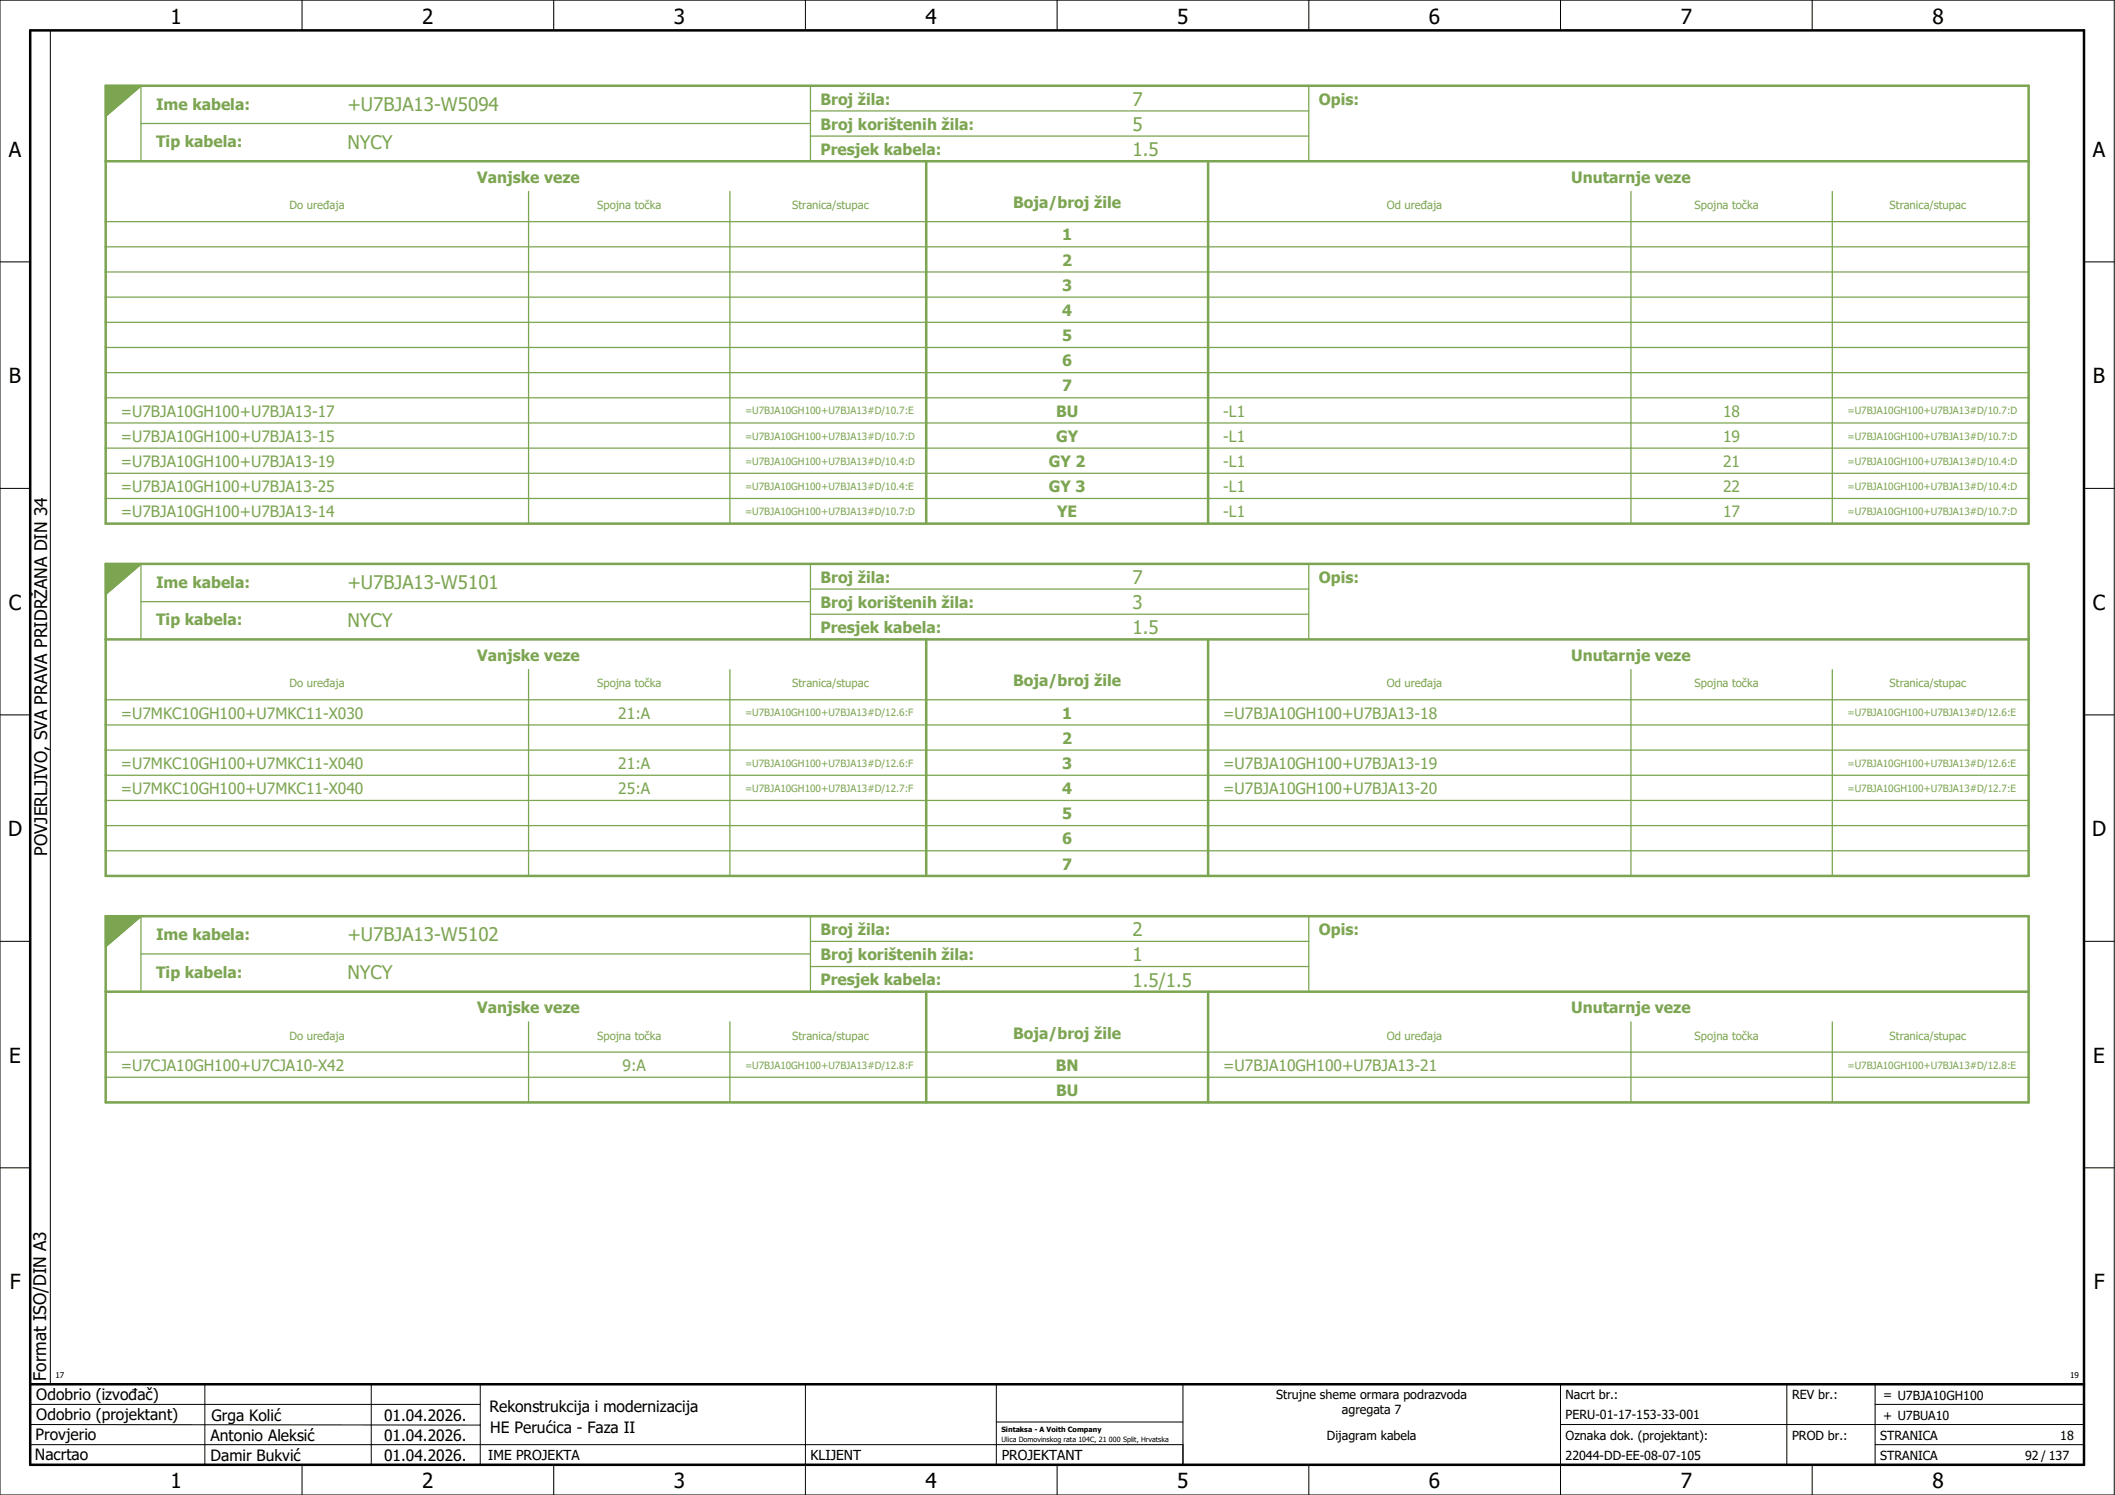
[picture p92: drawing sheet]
<svg xmlns="http://www.w3.org/2000/svg" width="420mm" height="297mm" viewBox="0 0 420 297" stroke-linecap="round" stroke-linejoin="round" font-family="sans-serif">
<defs><g id="words">
<g font-size="4.1">
<text x="33.9" y="4.7">1</text>
<text x="83.9" y="4.7">2</text>
<text x="133.9" y="4.7">3</text>
<text x="183.9" y="4.7">4</text>
<text x="233.9" y="4.7">5</text>
<text x="283.9" y="4.7">6</text>
<text x="333.9" y="4.7">7</text>
<text x="383.9" y="4.7">8</text>
<text x="1.8" y="31.2">A</text>
<text x="415.8" y="31.2">A</text>
<text x="1.8" y="76.2">B</text>
<text x="415.8" y="76.2">B</text>
<text x="1.8" y="121.2">C</text>
<text x="415.8" y="121.2">C</text>
<text x="1.6" y="166.2">D</text>
<text x="415.6" y="166.2">D</text>
<text x="1.8" y="211.2">E</text>
<text x="415.8" y="211.2">E</text>
<text x="1.9" y="256.2">F</text>
<text x="415.9" y="256.2">F</text>
<text x="33.9" y="295.7">1</text>
<text x="83.9" y="295.7">2</text>
<text x="133.9" y="295.7">3</text>
<text x="183.9" y="295.7">4</text>
<text x="233.9" y="295.7">5</text>
<text x="283.9" y="295.7">6</text>
<text x="333.9" y="295.7">7</text>
<text x="383.9" y="295.7">8</text>
</g>
<g font-size="3.7" fill="#7ca552">
<text x="69" y="22">+U7BJA13-W5094</text>
<text x="225" y="21">7</text>
<text x="69" y="29.5">NYCY</text>
<text x="225" y="26">5</text>
<text x="225" y="31">1.5</text>
<text x="69" y="117">+U7BJA13-W5101</text>
<text x="225" y="116">7</text>
<text x="69" y="124.5">NYCY</text>
<text x="225" y="121">3</text>
<text x="225" y="126">1.5</text>
<text x="69" y="187">+U7BJA13-W5102</text>
<text x="225" y="186">2</text>
<text x="225" y="191">1</text>
<text x="69" y="194.5">NYCY</text>
<text x="225" y="196">1.5/1.5</text>
</g>
<g font-size="3.4">
<text x="9.4" y="170" transform="rotate(-90 9.4 170)">POVJERLJIVO, SVA PRAVA PRIDRŽANA DIN 34</text>
<text x="9.2" y="274.3" transform="rotate(-90 9.2 274.3)">Format ISO/DIN A3</text>
</g>
<g font-size="3.1" fill="#7ca552">
<text x="31" y="21.8">Ime kabela:</text>
<text x="163" y="20.8">Broj žila:</text>
<text x="262" y="20.8">Opis:</text>
<text x="31" y="29.3">Tip kabela:</text>
<text x="163" y="25.8">Broj korištenih žila:</text>
<text x="163" y="30.8">Presjek kabela:</text>
<text x="94.8" y="36.3">Vanjske veze</text>
<text x="201.3" y="41.4">Boja/broj žile</text>
<text x="312.1" y="36.3">Unutarnje veze</text>
<text x="211" y="47.8">1</text>
<text x="211" y="52.8">2</text>
<text x="211" y="57.8">3</text>
<text x="211" y="62.8">4</text>
<text x="211" y="67.8">5</text>
<text x="211" y="72.8">6</text>
<text x="211" y="77.8">7</text>
<text x="24" y="82.8">=U7BJA10GH100+U7BJA13-17</text>
<text x="209.8" y="82.8">BU</text>
<text x="243" y="82.8">-L1</text>
<text x="342.3" y="82.8">18</text>
<text x="24" y="87.8">=U7BJA10GH100+U7BJA13-15</text>
<text x="209.8" y="87.8">GY</text>
<text x="243" y="87.8">-L1</text>
<text x="342.3" y="87.8">19</text>
<text x="24" y="92.8">=U7BJA10GH100+U7BJA13-19</text>
<text x="208.4" y="92.8">GY 2</text>
<text x="243" y="92.8">-L1</text>
<text x="342.3" y="92.8">21</text>
<text x="24" y="97.8">=U7BJA10GH100+U7BJA13-25</text>
<text x="208.4" y="97.8">GY 3</text>
<text x="243" y="97.8">-L1</text>
<text x="342.3" y="97.8">22</text>
<text x="24" y="102.8">=U7BJA10GH100+U7BJA13-14</text>
<text x="210" y="102.8">YE</text>
<text x="243" y="102.8">-L1</text>
<text x="342.3" y="102.8">17</text>
<text x="31" y="116.8">Ime kabela:</text>
<text x="163" y="115.8">Broj žila:</text>
<text x="262" y="115.8">Opis:</text>
<text x="31" y="124.3">Tip kabela:</text>
<text x="163" y="120.8">Broj korištenih žila:</text>
<text x="163" y="125.8">Presjek kabela:</text>
<text x="94.8" y="131.3">Vanjske veze</text>
<text x="312.1" y="131.3">Unutarnje veze</text>
<text x="201.3" y="136.4">Boja/broj žile</text>
<text x="24" y="142.8">=U7MKC10GH100+U7MKC11-X030</text>
<text x="122.8" y="142.8">21:A</text>
<text x="211" y="142.8">1</text>
<text x="243" y="142.8">=U7BJA10GH100+U7BJA13-18</text>
<text x="211" y="147.8">2</text>
<text x="24" y="152.8">=U7MKC10GH100+U7MKC11-X040</text>
<text x="122.8" y="152.8">21:A</text>
<text x="211" y="152.8">3</text>
<text x="243" y="152.8">=U7BJA10GH100+U7BJA13-19</text>
<text x="24" y="157.8">=U7MKC10GH100+U7MKC11-X040</text>
<text x="122.8" y="157.8">25:A</text>
<text x="211" y="157.8">4</text>
<text x="243" y="157.8">=U7BJA10GH100+U7BJA13-20</text>
<text x="211" y="162.8">5</text>
<text x="211" y="167.8">6</text>
<text x="211" y="172.8">7</text>
<text x="163" y="185.8">Broj žila:</text>
<text x="262" y="185.8">Opis:</text>
<text x="31" y="186.8">Ime kabela:</text>
<text x="163" y="190.8">Broj korištenih žila:</text>
<text x="31" y="194.3">Tip kabela:</text>
<text x="163" y="195.8">Presjek kabela:</text>
<text x="94.8" y="201.3">Vanjske veze</text>
<text x="312.1" y="201.3">Unutarnje veze</text>
<text x="201.3" y="206.4">Boja/broj žile</text>
<text x="24" y="212.8">=U7CJA10GH100+U7CJA10-X42</text>
<text x="123.7" y="212.8">9:A</text>
<text x="209.7" y="212.8">BN</text>
<text x="243" y="212.8">=U7BJA10GH100+U7BJA13-21</text>
<text x="209.8" y="217.8">BU</text>
</g>
<g font-size="3.1">
<text x="7.2" y="278.1">Odobrio (izvođač)</text>
<text x="97.2" y="280.5">Rekonstrukcija i modernizacija</text>
<text x="7.1" y="286.1">Provjerio</text>
<text x="7.2" y="282.1">Odobrio (projektant)</text>
<text x="41.8" y="286.2">Antonio Aleksić</text>
<text x="42" y="282.3">Grga Kolić</text>
<text x="76.3" y="282.3">01.04.2026.</text>
<text x="76.3" y="286.3">01.04.2026.</text>
<text x="97.4" y="284.8">HE Perućica - Faza II</text>
<text x="6.9" y="290">Nacrtao</text>
<text x="41.8" y="290.3">Damir Bukvić</text>
<text x="76.3" y="290.3">01.04.2026.</text>
</g>
<g font-size="2.7">
<text x="97" y="290.1">IME PROJEKTA</text>
<text x="161" y="290.1">KLIJENT</text>
<text x="199" y="290.1">PROJEKTANT</text>
</g>
<g font-size="2.5">
<text x="253.5" y="278">Strujne sheme ormara podrazvoda</text>
<text x="266.6" y="281">agregata 7</text>
<text x="311" y="278">Nacrt br.:</text>
<text x="356" y="278">REV br.:</text>
<text x="374.1" y="278">= U7BJA10GH100</text>
<text x="263.6" y="286">Dijagram kabela</text>
<text x="311" y="286">Oznaka dok. (projektant):</text>
<text x="311" y="282">PERU-01-17-153-33-001</text>
<text x="356" y="286">PROD br.:</text>
<text x="373.5" y="286">STRANICA</text>
<text x="374.1" y="282.1">+ U7BUA10</text>
<text x="409.3" y="286">18</text>
<text x="311" y="290">22044-DD-EE-08-07-105</text>
<text x="373.5" y="290">STRANICA</text>
<text x="402.3" y="290">92 / 137</text>
</g>
<g font-size="2.2" fill="#7ca552">
<text x="57.5" y="41.6">Do uređaja</text>
<text x="118.6" y="41.6">Spojna točka</text>
<text x="157.4" y="41.6">Stranica/stupac</text>
<text x="275.5" y="41.6">Od uređaja</text>
<text x="336.6" y="41.6">Spojna točka</text>
<text x="375.4" y="41.6">Stranica/stupac</text>
<text x="57.5" y="136.6">Do uređaja</text>
<text x="118.6" y="136.6">Spojna točka</text>
<text x="157.4" y="136.6">Stranica/stupac</text>
<text x="275.5" y="136.6">Od uređaja</text>
<text x="336.6" y="136.6">Spojna točka</text>
<text x="375.4" y="136.6">Stranica/stupac</text>
<text x="57.5" y="206.6">Do uređaja</text>
<text x="118.6" y="206.6">Spojna točka</text>
<text x="157.4" y="206.6">Stranica/stupac</text>
<text x="275.5" y="206.6">Od uređaja</text>
<text x="336.6" y="206.6">Spojna točka</text>
<text x="375.4" y="206.6">Stranica/stupac</text>
</g>
<g font-size="2" fill="#7ca552">
<text x="148" y="82.3">=U7BJA10GH100+U7BJA13#D/10.7:E</text>
<text x="367" y="82.3">=U7BJA10GH100+U7BJA13#D/10.7:D</text>
<text x="148" y="87.3">=U7BJA10GH100+U7BJA13#D/10.7:D</text>
<text x="367" y="87.3">=U7BJA10GH100+U7BJA13#D/10.7:D</text>
<text x="148" y="92.3">=U7BJA10GH100+U7BJA13#D/10.4:D</text>
<text x="367" y="92.3">=U7BJA10GH100+U7BJA13#D/10.4:D</text>
<text x="148" y="97.3">=U7BJA10GH100+U7BJA13#D/10.4:E</text>
<text x="367" y="97.3">=U7BJA10GH100+U7BJA13#D/10.4:D</text>
<text x="148" y="102.3">=U7BJA10GH100+U7BJA13#D/10.7:D</text>
<text x="367" y="102.3">=U7BJA10GH100+U7BJA13#D/10.7:D</text>
<text x="148" y="142.3">=U7BJA10GH100+U7BJA13#D/12.6:F</text>
<text x="367" y="142.3">=U7BJA10GH100+U7BJA13#D/12.6:E</text>
<text x="148" y="152.3">=U7BJA10GH100+U7BJA13#D/12.6:F</text>
<text x="367" y="152.3">=U7BJA10GH100+U7BJA13#D/12.6:E</text>
<text x="148" y="157.3">=U7BJA10GH100+U7BJA13#D/12.7:F</text>
<text x="367" y="157.3">=U7BJA10GH100+U7BJA13#D/12.7:E</text>
<text x="148" y="212.3">=U7BJA10GH100+U7BJA13#D/12.8:F</text>
<text x="367" y="212.3">=U7BJA10GH100+U7BJA13#D/12.8:E</text>
</g>
<g font-size="1.6">
<text x="11" y="273.7">17</text>
<text x="411.2" y="273.7">19</text>
</g>
<g font-size="1.4">
<text x="198.9" y="284.4">Sintaksa - A Voith Company</text>
<text x="198.9" y="286.4">Ulica Domovinskog rata 104C, 21 000 Split, Hrvatska</text>
</g>
</g></defs>
<g fill="none" stroke="#000" stroke-width=".2">
<path d="M0 0h420v297h-420zM10 6v269M60 0v6M110 0v6M160 0v6M210 0v6M260 0v6M310 0v6M360 0v6M0 52h6M414 52h6M0 97h6"/>
<path d="M414 97h6M0 142h6M414 142h6M414 176.3v87.4M0 187h6M414 187h6M0 232h6M414 232h6M6 279h89.4M40.7 275v16M73.7 274.9v16M95.4 275.1v16"/>
<path d="M160 275v22M197.9 275.1v16M310 275v22M355 275v16M372.5 279h41.5M372.5 275v16M414 275h-179v16M6 283l89.4 .1M6 287h229M60 291v6M110 291v6M197.9 282.5h37.1"/>
<path d="M210 291v6M260 291v6M310 283h104M360 291v6M372.5 287h41.5"/>
</g>
<path d="M6 6h408v285h-408zM6 275h408" fill="none" stroke="#000" stroke-width=".5"/>
<path d="M21 17h382v87h-382zM21 32h382M184 32v72M240 32v72M21 112h382v62h-382zM21 127h382M184 127v47M240 127v47M21 182h382v37h-382zM21 197h382M184 197v22M240 197v22" fill="none" stroke="#7ca552" stroke-width=".5"/>
<g fill="none" stroke="#7ca552" stroke-width=".25">
<path d="M28 17v15M161 17v15M260 17v15M28 24.5h133M105 38v66M145 38v66M161 22h99M161 27h99M324 38v66M364 38v66M21 44h382M21 49h382"/>
<path d="M21 54h382M21 59h382M21 64h382M21 69h382M21 74h382M21 79h382M21 84h382M21 89h382M21 94h382M21 99h382M21 104h382M28 112v15"/>
<path d="M28 119.5h133M161 112v15M161 117h99M260 112v15M21 139h382M105 133v41M145 133v41M161 122h99M324 133v41M364 133v41M21 144h382M21 149h382"/>
<path d="M21 154h382M21 159h382M21 164h382M21 169h382M21 174h382M28 182v15M28 189.5h133M161 182v15M161 187h99M161 192h99M260 182v15M21 209h382"/>
<path d="M21 214h382M21 219h382M105 203v16M145 203v16M324 203v16M364 203v16"/>
</g>
<path d="M21 17h7l-7 6zM21 112h7l-7 6zM21 182h7l-7 6z" fill="none" stroke="#7ca552" stroke-width=".35"/>
<g fill="#7ca552" stroke="#7ca552" stroke-width=".2">
<path d="M21 17h7l-7 6z"/>
<path d="M21 112h7l-7 6z"/>
<path d="M21 182h7l-7 6z"/>
</g>
<use href="#words"/>
</svg>
